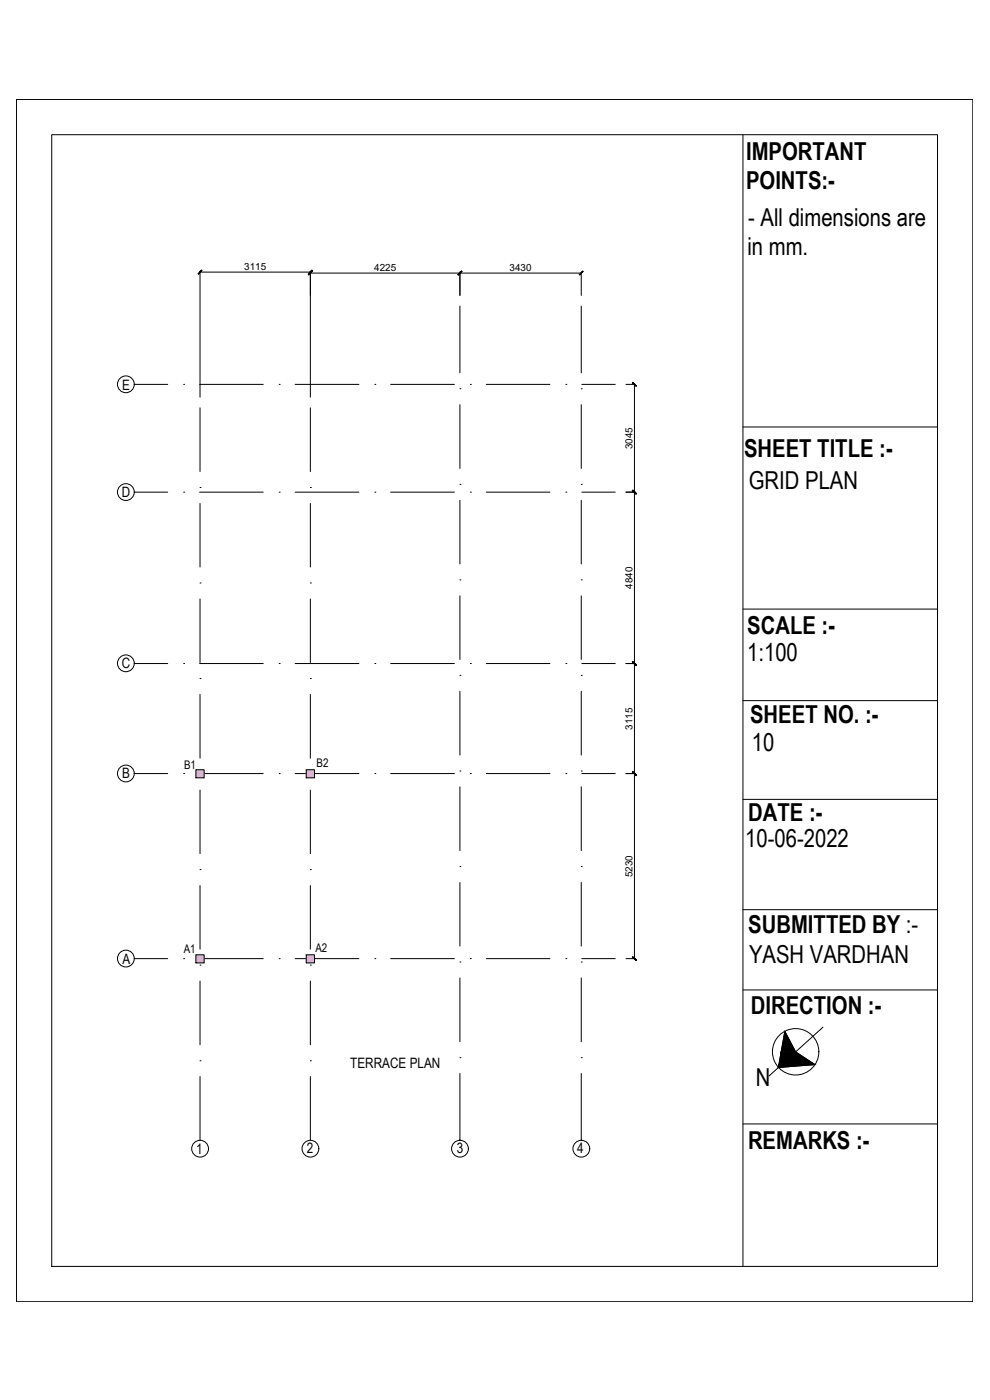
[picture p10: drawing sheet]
<svg xmlns="http://www.w3.org/2000/svg" width="297mm" height="420mm" viewBox="0 0 297 420" stroke-linecap="round" stroke-linejoin="round" font-family="sans-serif">
<defs><g id="words">
<g font-size="7.4">
<text x="223.8" y="47.9">IMPORTANT</text>
<text x="223.8" y="56.9">POINTS:-</text>
<text x="224.5" y="67.8">- All dimensions are</text>
<text x="224.3" y="76.7">in mm.</text>
<text x="223.3" y="137.2">SHEET TITLE :-</text>
<text x="224.7" y="146.9">GRID PLAN</text>
<text x="224.2" y="190.2">SCALE :-</text>
<text x="224.2" y="198.3">1:100</text>
<text x="225.1" y="217">SHEET NO. :-</text>
<text x="225.6" y="225.5">10</text>
<text x="224.5" y="246.4">DATE :-</text>
<text x="223.6" y="254.3">10-06-2022</text>
<text x="224.5" y="280.1">SUBMITTED BY :-</text>
<text x="224.7" y="289.1">YASH VARDHAN</text>
<text x="225.3" y="304.2">DIRECTION :-</text>
<text x="226.8" y="325.9">N</text>
<text x="224.4" y="344.9">REMARKS :-</text>
</g>
<g font-size="4.3">
<text x="36.7" y="117">E</text>
<text x="36.6" y="149.1">D</text>
<text x="36.6" y="200.6">C</text>
<text x="36.7" y="233.6">B</text>
<text x="36.8" y="289.3">A</text>
<text x="105.1" y="320.6">TERRACE PLAN</text>
<text x="58.8" y="346.3">1</text>
<text x="92.1" y="346.1">2</text>
<text x="137.1" y="346">3</text>
<text x="173.2" y="346">4</text>
</g>
<g font-size="3.6">
<text x="55.2" y="230.7">B1</text>
<text x="95" y="230.1">B2</text>
<text x="55.1" y="286.1">A1</text>
<text x="94.6" y="285.8">A2</text>
</g>
<g font-size="3">
<text x="73.3" y="81.1">3115</text>
<text x="112.3" y="81.4">4225</text>
<text x="152.9" y="81.4">3430</text>
<text x="189.8" y="134.8" transform="rotate(-90 189.8 134.8)">3045</text>
<text x="189.8" y="176.7" transform="rotate(-90 189.8 176.7)">4840</text>
<text x="189.8" y="218.9" transform="rotate(-90 189.8 218.9)">3115</text>
<text x="189.8" y="263.2" transform="rotate(-90 189.8 263.2)">5230</text>
</g>
</g></defs>
<!-- layer: BEAM1 -->
<g fill="none" stroke="#000" stroke-width=".3">
<path d="M138 91.9v20M174.4 91.9v20M40.3 115.4h10M55.1 115.4h.1M59.9 115.4h19.1M83.8 115.4h.1M88.5 115.4h19.2M112.5 115.4h.1M117.2 115.4h19.1M138 116.7h.1M141.1 115.4h.1M145.9 115.4h19.1"/>
<path d="M169.8 115.4h.1M174.4 116.7h.1M174.6 115.4h10M60 122.4v19.1M93.1 122.4v19.1M138 121.5v19.1M174.4 121.5v19.1M40.3 147.7h10M55.1 147.7h.1M59.9 147.7h19.1M60 146.3h.1M60 151.1v19.1"/>
<path d="M83.8 147.7h.1M88.5 147.7h19.2M93.1 146.3h.1M93.1 151.1v19.1M112.5 147.7h.1M117.2 147.7h19.1M138 145.4h.1M138 150.2v19M141.1 147.7h.1M145.9 147.7h19.1M169.8 147.7h.1M174.4 145.4h.1"/>
<path d="M174.4 150.2v19M174.6 147.7h10M60 175h.1M60 179.7v19.1M93.1 175h.1M93.1 179.7v19.1M138 174h.1M138 178.8v19.1M174.4 174h.1M174.4 178.8v19.1M40.3 199.1h10M55.1 199.1h.1"/>
<path d="M59.9 199.1h19.1M83.8 199.1h.1M88.5 199.1h19.2M112.5 199.1h.1M117.2 199.1h19.1M141.1 199.1h.1M145.9 199.1h19.1M169.8 199.1h.1M174.6 199.1h10M60 203.6h.1M60 208.4v19.1M93.1 203.6h.1"/>
<path d="M93.1 208.4v19.1M138 202.7h.1M138 207.5v19.1M174.4 202.7h.1M174.4 207.5v19.1M40.3 232.2h10M55.1 232.2h.1M59.9 232.2h19.1M60 232.3h.1M60 237.1v19.1M83.8 232.2h.1M88.5 232.2h19.2"/>
<path d="M93.1 232.3h.1M93.1 237.1v19.1M112.5 232.2h.1M117.2 232.2h19.1M138 231.4h.1M138 236.1v19.2M141.1 232.2h.1M145.9 232.2h19.1M169.8 232.2h.1M174.4 231.4h.1M174.4 236.1v19.2M174.6 232.2h10"/>
<path d="M60 261h.1M60 265.8v19.1M93.1 261h.1M93.1 265.8v19.1M138 260.1h.1M138 264.8v19.1M174.4 260.1h.1M174.4 264.8v19.1M40.3 287.7h10M55.1 287.7h.1M59.9 287.7h19.1M60 289.6h.1"/>
<path d="M60 294.4v19.2M83.8 287.7h.1M88.5 287.7h19.2M93.1 289.6h.1M93.1 294.4v19.2M112.5 287.7h.1M117.2 287.7h19.1M138 288.7h.1M138 293.5v19.1M141.1 287.7h.1M145.9 287.7h19.1M169.8 287.7h.1"/>
<path d="M174.4 288.7h.1M174.4 293.5v19.1M174.6 287.7h10M60 318.3h.1M93.1 318.3h.1M138 317.4h.1M174.4 317.4h.1M60 323.1v19.1M93.1 323.1v19.1M138 322.2v19.9M174.4 322.2v20"/>
</g>
<!-- layer: 0 -->
<g fill="none" stroke="#000" stroke-width=".3">
<circle cx="37.8" cy="115.3" r="2.52"/>
<circle cx="37.8" cy="147.7" r="2.52"/>
<circle cx="37.8" cy="199.1" r="2.52"/>
<circle cx="37.8" cy="232.1" r="2.52"/>
<circle cx="37.8" cy="287.7" r="2.52"/>
<circle cx="60" cy="344.7" r="2.52"/>
<circle cx="93.1" cy="344.7" r="2.52"/>
<circle cx="138" cy="344.7" r="2.52"/>
<circle cx="174.4" cy="344.7" r="2.52"/>
</g>
<!-- layer: dim -->
<g fill="none" stroke="#000" stroke-width=".3">
<path d="M4.9 29.8h287v360.9h-287zM15.5 40.4h265.8v339.7h-265.8zM222.9 40.4v339.7M60 81.4v37.8M60 81.7h33.1M93.1 81.4v37.8M93.1 82h81.3M138 81.7v6.9M174.4 81.7v6.9M187.8 115.4h2.8M190.4 115.4v172.3M222.9 128.1h58.4"/>
<path d="M187.8 147.7h2.8M187.8 199.1h2.8M222.9 182.8h58.4M222.9 210.3h58.4M187.8 232.2h2.8M222.9 239.9h58.4M222.9 273h58.4M187.8 287.7h2.8M222.9 297.1h58.4M235.5 309.5l3.2 6.2 5.8 3.8-11 .9zM246.9 308.3l-16.2 14.6M222.9 337.3h58.4"/>
<circle cx="238.7" cy="315.7" r="7"/>
</g>
<!-- layer: 0 -->
<g fill="#000" stroke="#000" stroke-width=".3">
<path d="M60.5 81.1l-1 1.2 1.1-1.1zM60.5 81.1l-1 1.2-.1-.1z"/>
<path d="M93.6 81.1l-1 1.2zM93.6 81.1l.1 .1-1.1 1.1z"/>
<path d="M93.6 81.4l-1 1.1 1.1-1.1zM92.5 82.4l1.1-1z"/>
<path d="M137.4 82.4l1.1-1zM138.5 81.4h.1l-1.1 1.1z"/>
<path d="M138.5 81.4l-1 1.1 1.1-1.1zM137.4 82.4l1.1-1z"/>
<path d="M173.8 82.4l1.1-1zM174.9 81.4h.1l-1.1 1.1z"/>
<path d="M189.8 114.9l1 1.1 .2-.2zM189.8 114.9l.1-.1 1.1 1z"/>
<path d="M189.9 147.1l-.1 .1 1.2 1zM189.8 147.2l1.2 1-.2 .1z"/>
<path d="M189.8 147.2l1 1.1 .2-.1zM189.8 147.2l1.2 1z"/>
<path d="M189.9 198.5l-.1 .2 1.2 .9zM189.8 198.7l1.2 .9-.2 .1z"/>
<path d="M189.8 198.7l1 1 .2-.1zM189.8 198.7l.1-.2 1.1 1.1z"/>
<path d="M189.9 231.6l-.1 .1 1.2 .9zM189.8 231.7l1.2 .9-.2 .1z"/>
<path d="M189.8 231.7l1 1 .2-.1zM189.8 231.7l.1-.1 1.1 1z"/>
<path d="M189.9 287.1l-.1 .1 1.2 1zM189.8 287.2l1.2 1-.2 .1z"/>
</g>
<!-- layer: col. -->
<g fill="#ddb3d4" stroke="#ddb3d4" stroke-width=".3">
<path d="M58.8 231l2.4 2.4v-2.4zM58.8 231l2.4 2.4h-2.4z"/>
<path d="M91.9 231l2.4 2.4v-2.4zM91.9 231l2.4 2.4h-2.4z"/>
<path d="M58.8 286.6l2.4 2.4v-2.4zM58.8 286.6l2.4 2.4h-2.4z"/>
<path d="M91.9 286.6l2.4 2.4v-2.4zM91.9 286.6l2.4 2.4h-2.4z"/>
</g>
<path d="M58.8 231h2.4v2.4h-2.4zM91.9 231h2.4v2.4h-2.4zM58.8 286.6h2.4v2.4h-2.4zM91.9 286.6h2.4v2.4h-2.4z" fill="none" stroke="#000" stroke-width=".3"/>
<!-- layer: dim -->
<g fill="#000" stroke="#000" stroke-width=".3">
<path d="M235.5 309.5l3.2 6.2h-4.3zM234.5 319.5l4.2-3.8 5.8 3.8z"/>
<path d="M233.7 319.5l-.2 .9 1-.9zM233.7 319.5l-.2 .9zM233.5 320.4l1-.9zM233.5 320.4l1-.9h10z"/>
<path d="M234.4 315.7l.1 3.8 4.2-3.8zM234.4 315.7l.1 3.8h-.8z"/>
</g>
<use href="#words"/>
</svg>
